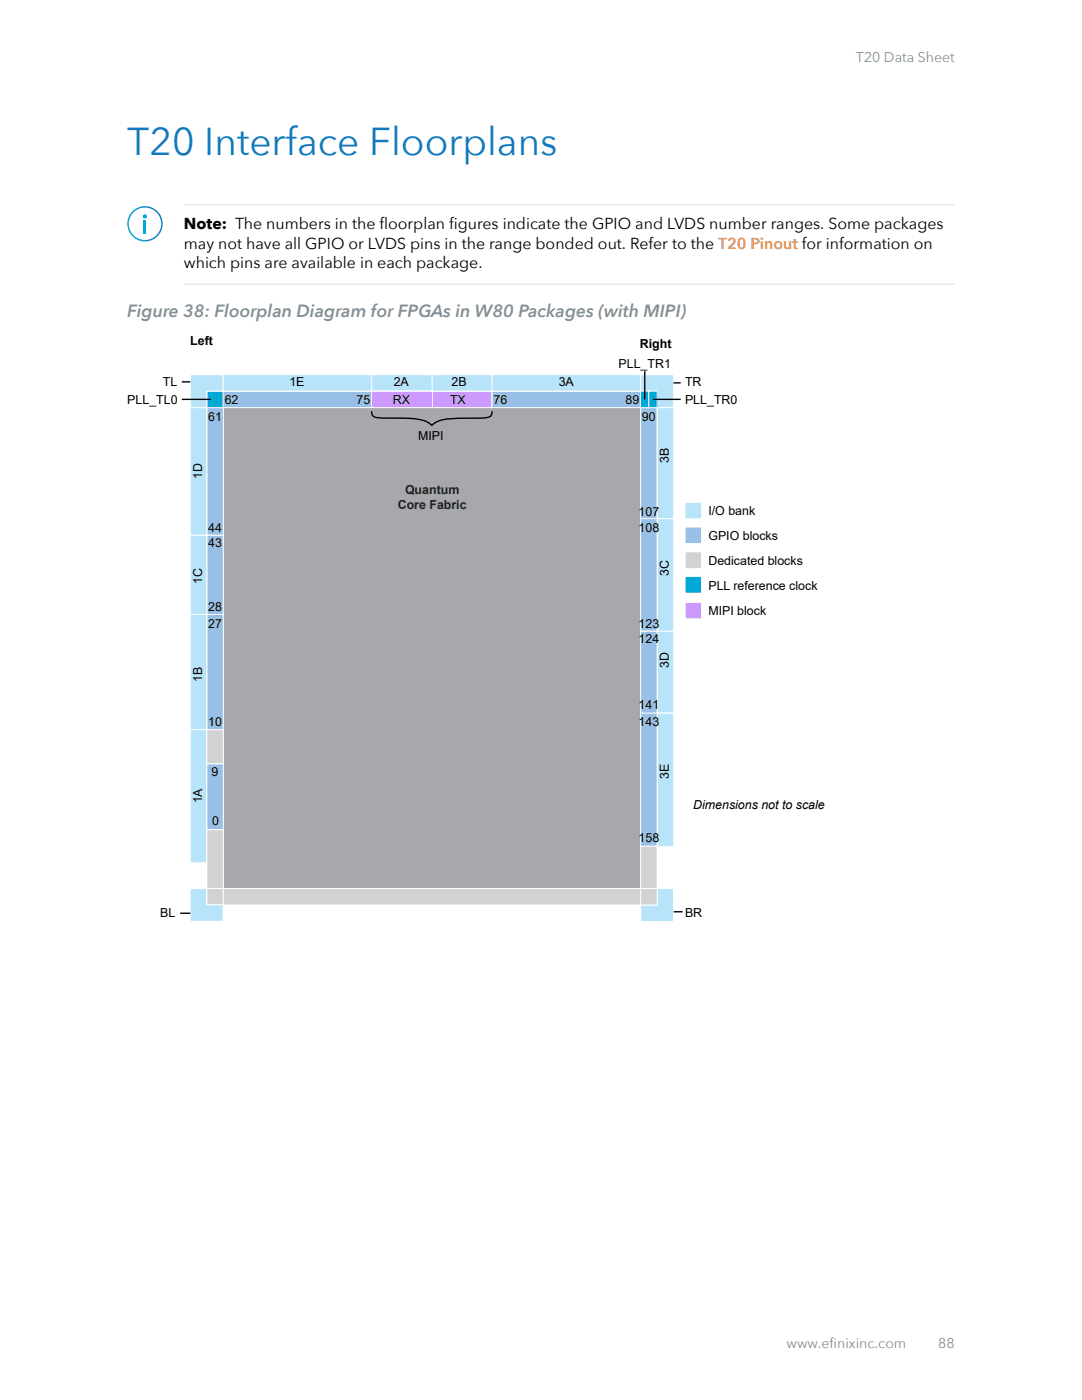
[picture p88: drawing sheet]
<svg xmlns="http://www.w3.org/2000/svg" width="216mm" height="279mm" viewBox="0 0 216 279" stroke-linecap="round" stroke-linejoin="round" font-family="sans-serif">
<defs><g id="words">
<text font-size="7.8" fill="#127abc" x="25.4" y="30.9">T20 Interface Floorplans</text>
<text font-size="3.5" fill="#829096" x="25.4" y="63.4">Figure 38: Floorplan Diagram for FPGAs in W80 Packages (with MIPI)</text>
<g font-size="3.2">
<text x="36.7" y="45.8">Note: The numbers in the floorplan figures indicate the GPIO and LVDS number ranges. Some packages</text>
<text x="36.7" y="49.6">may not have all GPIO or LVDS pins in the range bonded out. Refer to the T20 Pinout for information on</text>
<text x="36.7" y="53.4">which pins are available in each package.</text>
</g>
<g font-size="2.8" fill="#829096">
<text x="170.8" y="12.3">T20 Data Sheet</text>
<text x="156.9" y="269.1">www.efinixinc.com</text>
<text x="187.2" y="269.1">88</text>
</g>
<g font-size="2.5">
<text x="38" y="68.8">Left</text>
<text x="127.7" y="69.4">Right</text>
<text x="32.5" y="77.1">TL</text>
<text x="57.7" y="77.1">1E</text>
<text x="78.6" y="77.1">2A</text>
<text x="90.1" y="77.1">2B</text>
<text x="111.5" y="77.1">3A</text>
<text x="123.4" y="73.5">PLL_TR1</text>
<text x="136.7" y="77.1">TR</text>
<text x="25.4" y="80.6">PLL_TL0</text>
<text x="44.8" y="80.6">62</text>
<text x="71.1" y="80.6">75</text>
<text x="78.4" y="80.6">RX</text>
<text x="89.8" y="80.6">TX</text>
<text x="98.5" y="80.6">76</text>
<text x="124.8" y="80.6">89</text>
<text x="136.7" y="80.6">PLL_TR0</text>
<text x="41.5" y="84.1">61</text>
<text x="83.4" y="87.9">MIPI</text>
<text x="128.1" y="84.1">90</text>
<text x="40.3" y="95.7" transform="rotate(-90 40.3 95.7)">1D</text>
<text x="133.5" y="92.4" transform="rotate(-90 133.5 92.4)">3B</text>
<text x="41.5" y="106.1">44</text>
<text x="127.4" y="102.9">107</text>
<text x="127.4" y="106.1">108</text>
<text x="141.4" y="102.8">I/O bank</text>
<text x="141.4" y="107.8">GPIO blocks</text>
<text x="41.5" y="109.3">43</text>
<text x="141.4" y="112.7">Dedicated blocks</text>
<text x="40.3" y="116.6" transform="rotate(-90 40.3 116.6)">1C</text>
<text x="133.5" y="115" transform="rotate(-90 133.5 115)">3C</text>
<text x="141.4" y="117.6">PLL reference clock</text>
<text x="41.5" y="125.3">27</text>
<text x="41.5" y="122">28</text>
<text x="127.4" y="125.3">123</text>
<text x="141.4" y="122.8">MIPI block</text>
<text x="127.4" y="128.4">124</text>
<text x="40.3" y="136.1" transform="rotate(-90 40.3 136.1)">1B</text>
<text x="133.5" y="133.4" transform="rotate(-90 133.5 133.4)">3D</text>
<text x="127.4" y="141.4">141</text>
<text x="41.5" y="144.9">10</text>
<text x="127.4" y="144.9">143</text>
<text x="42.2" y="154.9">9</text>
<text x="133.5" y="155.4" transform="rotate(-90 133.5 155.4)">3E</text>
<text x="40.3" y="160.3" transform="rotate(-90 40.3 160.3)">1A</text>
<text x="138.3" y="161.5">Dimensions not to scale</text>
<text x="42.4" y="164.7">0</text>
<text x="127.4" y="168.1">158</text>
<text x="32" y="182.9">BL</text>
<text x="136.7" y="182.9">BR</text>
</g>
<g font-size="2.5" fill="#231f20">
<text x="79.4" y="101.5">Core Fabric</text>
<text x="80.8" y="98.6">Quantum</text>
</g>
</g></defs>
<circle cx="28.9" cy="44.7" r="3.4" fill="none" stroke="#fff" stroke-width=".29"/>
<g fill="#00aeef">
<path d="M28.6 44.1h.6v2.6h-.6z"/>
<circle cx="28.9" cy="43.2" r=".42"/>
</g>
<path d="M36.7 56.7h153.8M36.7 40.9h153.8" fill="none" stroke="#ddd" stroke-width=".2"/>
<path d="M44.7 81.4h83.1v95.9h-83.1z" fill="#a6a8ab"/>
<path d="M86.2 78.1h12v3.3h-12z" fill="#c9f"/>
<path d="M86.2 78.1h12v3.3h-12z" fill="none" stroke="#fff" stroke-width=".2"/>
<path d="M131.1 125.9h3.3v16.4h-3.3z" fill="#b8e4fa"/>
<path d="M131.1 125.9h3.3v16.4h-3.3z" fill="none" stroke="#fff" stroke-width=".2"/>
<path d="M131.1 103.5h3.3v22.4h-3.3z" fill="#b8e4fa"/>
<path d="M131.1 103.5h3.3v22.4h-3.3z" fill="none" stroke="#fff" stroke-width=".2"/>
<path d="M38 145.6h3.3v26.6h-3.3z" fill="#b8e4fa"/>
<path d="M38 145.6h3.3v26.6h-3.3z" fill="none" stroke="#fff" stroke-width=".2"/>
<path d="M41.3 145.6h3.3v6.9h-3.3z" fill="#d0d2d3"/>
<path d="M41.3 145.6h3.3v6.9h-3.3z" fill="none" stroke="#fff" stroke-width=".2"/>
<path d="M41.3 152.5h3.3v13.1h-3.3z" fill="#98bfe5"/>
<path d="M41.3 152.5h3.3v13.1h-3.3z" fill="none" stroke="#fff" stroke-width=".2"/>
<path d="M41.3 165.6h3.3v11.7h-3.3z" fill="#d0d2d3"/>
<path d="M41.3 165.6h3.3v11.7h-3.3z" fill="none" stroke="#fff" stroke-width=".2"/>
<path d="M41.3 122.6h3.3v23h-3.3z" fill="#98bfe5"/>
<path d="M41.3 122.6h3.3v23h-3.3z" fill="none" stroke="#fff" stroke-width=".2"/>
<path d="M41.3 106.8h3.3v15.8h-3.3z" fill="#98bfe5"/>
<path d="M41.3 106.8h3.3v15.8h-3.3z" fill="none" stroke="#fff" stroke-width=".2"/>
<path d="M38 122.6h3.3v23h-3.3z" fill="#b8e4fa"/>
<path d="M38 122.6h3.3v23h-3.3z" fill="none" stroke="#fff" stroke-width=".2"/>
<path d="M38 106.8h3.3v15.8h-3.3z" fill="#b8e4fa"/>
<path d="M38 106.8h3.3v15.8h-3.3z" fill="none" stroke="#fff" stroke-width=".2"/>
<path d="M41.3 81.4h3.3v25.4h-3.3z" fill="#98bfe5"/>
<path d="M41.3 81.4h3.3v25.4h-3.3z" fill="none" stroke="#fff" stroke-width=".2"/>
<path d="M38 81.4h3.3v25.4h-3.3z" fill="#b8e4fa"/>
<path d="M38 81.4h3.3v25.4h-3.3z" fill="none" stroke="#fff" stroke-width=".2"/>
<path d="M41.3 78.1h3.3v3.3h-3.3z" fill="#00a8d3"/>
<path d="M41.3 78.1h3.3v3.3h-3.3z" fill="none" stroke="#fff" stroke-width=".2"/>
<path d="M44.5 78.1h29.7v3.3h-29.7z" fill="#98bfe5"/>
<path d="M44.5 78.1h29.7v3.3h-29.7z" fill="none" stroke="#fff" stroke-width=".2"/>
<path d="M44.5 74.8h29.7v3.3h-29.7z" fill="#b8e4fa"/>
<path d="M44.5 74.8h29.7v3.3h-29.7z" fill="none" stroke="#fff" stroke-width=".2"/>
<path d="M98.2 78.1h29.6v3.3h-29.6z" fill="#98bfe5"/>
<path d="M98.2 78.1h29.6v3.3h-29.6z" fill="none" stroke="#fff" stroke-width=".2"/>
<path d="M98.2 74.8h29.6v3.3h-29.6z" fill="#b8e4fa"/>
<path d="M98.2 74.8h29.6v3.3h-29.6z" fill="none" stroke="#fff" stroke-width=".2"/>
<path d="M41.3 177.3h3.3v3.3h-3.3z" fill="#d0d2d3"/>
<path d="M41.3 177.3h3.3v3.3h-3.3z" fill="none" stroke="#fff" stroke-width=".2"/>
<path d="M44.6 177.3h83.3v3.3h-83.3z" fill="#d0d2d3"/>
<path d="M44.6 177.3h83.3v3.3h-83.3z" fill="none" stroke="#fff" stroke-width=".2"/>
<path d="M131.1 142.3h3.3v26.6h-3.3z" fill="#b8e4fa"/>
<path d="M131.1 142.3h3.3v26.6h-3.3z" fill="none" stroke="#fff" stroke-width=".2"/>
<path d="M127.8 142.3h3.3v26.6h-3.3z" fill="#98bfe5"/>
<path d="M127.8 142.3h3.3v26.6h-3.3z" fill="none" stroke="#fff" stroke-width=".2"/>
<path d="M127.8 168.9h3.3v8.4h-3.3z" fill="#d0d2d3"/>
<path d="M127.8 168.9h3.3v8.4h-3.3z" fill="none" stroke="#fff" stroke-width=".2"/>
<path d="M127.8 125.9h3.3v16.4h-3.3z" fill="#98bfe5"/>
<path d="M127.8 125.9h3.3v16.4h-3.3z" fill="none" stroke="#fff" stroke-width=".2"/>
<path d="M127.8 103.5h3.3v22.4h-3.3z" fill="#98bfe5"/>
<path d="M127.8 103.5h3.3v22.4h-3.3z" fill="none" stroke="#fff" stroke-width=".2"/>
<path d="M127.8 81.4h3.3v22.1h-3.3z" fill="#98bfe5"/>
<path d="M127.8 81.4h3.3v22.1h-3.3z" fill="none" stroke="#fff" stroke-width=".2"/>
<path d="M131.1 81.4h3.3v22.1h-3.3z" fill="#b8e4fa"/>
<path d="M131.1 81.4h3.3v22.1h-3.3z" fill="none" stroke="#fff" stroke-width=".2"/>
<path d="M38 74.8h6.5v3.3h-3.2v3.3h-3.3z" fill="#b8e4fa"/>
<path d="M38 74.8h6.5v3.3h-3.2v3.3h-3.3z" fill="none" stroke="#fff" stroke-width=".2"/>
<path d="M127.8 74.8h6.6v6.5h-3.3v-3.2h-3.3z" fill="#b8e4fa"/>
<path d="M127.8 74.8h6.6v6.5h-3.3v-3.2h-3.3z" fill="none" stroke="#fff" stroke-width=".2"/>
<path d="M131.1 177.3h3.3v6.6h-6.5v-3.3h3.2z" fill="#b8e4fa"/>
<path d="M131.1 177.3h3.3v6.6h-6.5v-3.3h3.2z" fill="none" stroke="#fff" stroke-width=".2"/>
<path d="M36.3 79.7h5.8M36.3 76.2h1.7" fill="none" stroke="#000" stroke-width=".28"/>
<path d="M127.8 78.1h1.7v3.3h-1.7z" fill="#00a8d3"/>
<path d="M127.8 78.1h1.7v3.3h-1.7z" fill="none" stroke="#fff" stroke-width=".2"/>
<path d="M134.4 76.4h1.4" fill="none" stroke="#000" stroke-width=".28"/>
<path d="M129.5 78.1h1.6v3.3h-1.6z" fill="#00a8d3"/>
<path d="M129.5 78.1h1.6v3.3h-1.6z" fill="none" stroke="#fff" stroke-width=".2"/>
<path d="M128.7 74.1v5.6M130.3 79.7h5.5" fill="none" stroke="#000" stroke-width=".28"/>
<path d="M127.8 177.3h3.3v3.3h-3.3z" fill="#d0d2d3"/>
<path d="M127.8 177.3h3.3v3.3h-3.3z" fill="none" stroke="#fff" stroke-width=".2"/>
<path d="M134.4 182h1.8" fill="none" stroke="#000" stroke-width=".28"/>
<path d="M136.7 100.2h3.3v3.3h-3.3z" fill="#b8e4fa"/>
<path d="M136.7 100.2h3.3v3.3h-3.3z" fill="none" stroke="#fff" stroke-width=".2"/>
<path d="M136.7 105.2h3.3v3.3h-3.3z" fill="#98bfe5"/>
<path d="M136.7 105.2h3.3v3.3h-3.3z" fill="none" stroke="#fff" stroke-width=".2"/>
<path d="M136.7 110.1h3.3v3.3h-3.3z" fill="#d0d2d3"/>
<path d="M136.7 110.1h3.3v3.3h-3.3z" fill="none" stroke="#fff" stroke-width=".2"/>
<path d="M136.7 115.1h3.3v3.3h-3.3z" fill="#00a8d3"/>
<path d="M136.7 115.1h3.3v3.3h-3.3z" fill="none" stroke="#fff" stroke-width=".2"/>
<path d="M38 177.3h3.2v3.3h3.3v3.3h-6.5z" fill="#b8e4fa"/>
<path d="M38 177.3h3.2v3.3h3.3v3.3h-6.5z" fill="none" stroke="#fff" stroke-width=".2"/>
<path d="M35.9 182.3h2.1" fill="none" stroke="#000" stroke-width=".28"/>
<path d="M74.2 74.8h12v3.3h-12z" fill="#b8e4fa"/>
<path d="M74.2 74.8h12v3.3h-12z" fill="none" stroke="#fff" stroke-width=".2"/>
<path d="M86.2 74.8h12v3.3h-12z" fill="#b8e4fa"/>
<path d="M86.2 74.8h12v3.3h-12z" fill="none" stroke="#fff" stroke-width=".2"/>
<path d="M136.7 120.2h3.3v3.3h-3.3z" fill="#c9f"/>
<path d="M136.7 120.2h3.3v3.3h-3.3z" fill="none" stroke="#fff" stroke-width=".2"/>
<path d="M74.2 78.1h12v3.3h-12z" fill="#c9f"/>
<path d="M74.2 78.1h12v3.3h-12z" fill="none" stroke="#fff" stroke-width=".2"/>
<path d="M74.2 82v.3a1.06 1.06 0 0 0 1.2 1.1l5.2 .1a8.9 8.9 0 0 1 5.3 1.1l.2 .3a7.4 7.4 0 0 1 5.1-1.4h4a4.5 4.5 0 0 0 2.8-.5l.2-.5v-.4" fill="none" stroke="#000" stroke-width=".28"/>
<use href="#words"/>
</svg>
